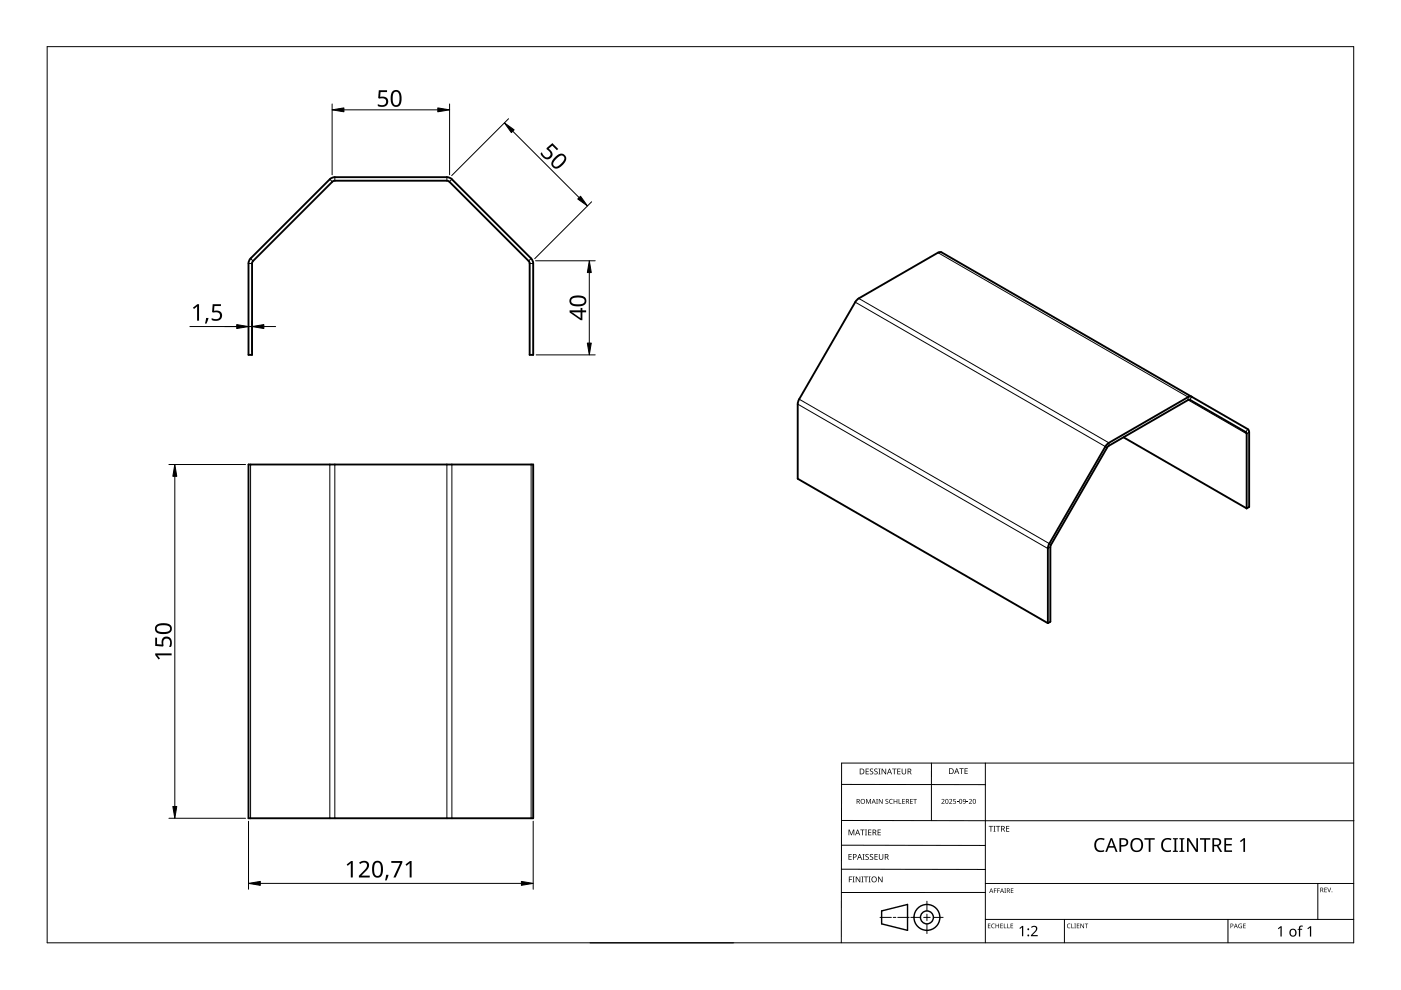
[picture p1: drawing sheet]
<svg xmlns="http://www.w3.org/2000/svg" width="297mm" height="210mm" viewBox="0 0 297 210" stroke-linecap="round" stroke-linejoin="round" font-family="sans-serif">
<path d="M53.1 54.8l16.8-16.8 .5-.3 .6-.1h23.7l.6 .1 .5 .3 16.8 16.8 .3 .5 .1 .6v19.3h-.7l-.1-19.7-17.3-17.2h-23.9l-.5 .2-17 17-.1 19.7h-.7v-19.3l.1-.6zM52.7 98.5h60.3v75h-60.3zM238.2 92.7l26.1 15.1M252.7 84.1l-.8 .1-16.8 9.7-.7 .8-12.2 21.1v16.3M264.3 107.8v-16l-12-7h-.4l-16.8 9.7-.4 .4-11.9 20.8-.1 16.1-.5 .3M264.3 107.8l.5-.3v-15.8l-.3-.7-64.9-37.5-.7 .1-16.8 9.7-.8 .8-12.1 21.1-.1 16.3 53.1 30.6" fill="none" stroke="#000" stroke-width=".4"/>
<g fill="none" stroke="#000" stroke-width=".21">
<path d="M69.9 38l.6 .5M71 37.6v.7M94.7 37.6v.7M95.8 38l-.5 .5M52.7 55.9h.7M53.1 54.8l.6 .5M112.3 55.9h.7M112.6 54.8l-.5 .5M198.9 53.6l53 30.6v.6l12.4 7.2 .5-.3M181.3 64.1l53.4 30.8M182.1 63.3l53 30.6v.6M53.1 98.5v75"/>
<path d="M69.9 98.5v75M71 98.5v75M94.7 98.5v75M95.8 98.5v75M112.6 98.5v75M169.1 85.7l53.1 30.6 .5-.3M169.4 84.6l53.5 30.9M252.7 84.1l-.4 .7M264.5 91l-.3 .6"/>
</g>
<path d="M10 9.9h277v190h-277z" fill="none" stroke="#000" stroke-width=".21"/>
<g fill="none" stroke="#000" stroke-width=".21">
<path d="M178.4 179.2l30.5 .1M178.4 166.3l30.5 .1M178.5 174h108.6M197.5 161.8v12.2M208.9 161.8v38.1M287 161.8h-108.6v38.1M125.1 199.9h30.5M178.4 184.3h30.5M186.6 194.5h2.4M189.4 194.5h.5M190.4 194.5h2.4M193.1 194.5h2.1"/>
<path d="M195.8 194.5h1.4M196.5 191.1v2M196.5 193.8v1.4M196.5 195.9v2M197.9 194.5h2.1M208.9 189.2h-30.5M208.9 187.3h78.1M208.9 194.9h78.1M225.7 194.9v5M260.4 194.9v5M279.4 187.3v7.6"/>
</g>
<g fill="none" stroke="#000" stroke-width=".3">
<path d="M186.9 193.1l5.5-1.3v5.5l-5.5-1.4z"/>
<circle cx="196.5" cy="194.5" r="1.37"/>
<circle cx="196.5" cy="194.5" r="2.74"/>
</g>
<g fill="#000">
<path d="M179.9 175.9h.2l.4 1 .4-1h.2v1.2h-.1v-1.1l-.4 1.1h-.2l-.4-1.1 .1 1.1h-.2zM182.4 175.9h.9v.1h-.4v1.1h-.1v-1.1h-.4zM183.4 175.9h.4l-.1 .1v1l.1 .1h-.4l.1-.1v-1zM183.6 169.4h.2l.3 .8 .4-.8h.2v1h-.2v-.9l-.4 .9-.4-.9 .1 .9h-.2zM183.5 163h.7v.1h-.5v.4h.5v.1h-.5v.4h.5v.2h-.7zM184.1 175.9h.6v.1h-.5v.4h.5v.1h-.5v.5h.5v.1h-.6zM184.5 163.1l.4-.2 .2 .1v.1a.25 .25 0 0 0-.4-.1 .25 .25 0 0 0 0 .4 .4 .4 0 0 1 .5 .3 .4 .4 0 0 1-.3 .5 .4 .4 0 0 1-.5-.2h.1a.27 .27 0 0 0 .4 .1 .27 .27 0 0 0-.1-.4l-.3-.3zM185.4 163.1l.4-.2 .3 .1-.1 .1a.25 .25 0 0 0-.4-.1 .25 .25 0 0 0 0 .4 .4 .4 0 0 1 .5 .3 .4 .4 0 0 1-.3 .5 .4 .4 0 0 1-.5-.2h.1a.27 .27 0 0 0 .4 .1 .27 .27 0 0 0 0-.4l-.4-.3zM185.8 169.4h.3l-.1 .1v.8l.1 .1h-.3l.1-.1zM186.2 163h.5l-.2 .1v1l.2 .1h-.5l.2-.1v-1zM186.1 175.9h.6v.1h-.5v.4h.5v.1h-.5v.5h.5v.1h-.6zM186.3 169.4h.2l.5 .8v-.8h.1v1h-.1l-.6-.8v.8h-.1z"/>
<path d="M186.9 163h.2l.6 1v-1h.2v1.2h-.2l-.6-1v1h-.2zM187.8 169.5l.3-.1h.2v.2a.25 .25 0 0 0-.3-.1 .25 .25 0 0 0-.1 .3 .25 .25 0 0 0 .3 .1 .32 .32 0 0 1 0 .5 .32 .32 0 0 1-.5-.1 .25 .25 0 0 0 .4 .1 .25 .25 0 0 0 0-.4l-.3-.2zM188.6 169.5l.4-.1h.3l-.1 .2a.41 .41 0 0 0-.6 .3 .41 .41 0 0 0 .6 .4 .48 .48 0 0 1-.6-.1 .48 .48 0 0 1 0-.7zM189.1 163h1v.1h-.4v1.1h-.2v-1.1h-.4zM189.5 169.4h.1v.4h.5v-.4h.1v1h-.1v-.5h-.5v.5h-.1zM190.5 169.4h.2v.9h.4v.1h-.6zM190.2 163h.7v.1h-.5v.4h.5v.1h-.5v.4h.5v.2h-.7zM191.3 169.4h.5v.1h-.4v.3h.4v.1h-.4v.4h.4v.1h-.5zM191.2 163h.1v.8a.32 .32 0 0 0 .3 .3 .32 .32 0 0 0 .4-.4v-.7h.1v.7a.47 .47 0 0 1-.5 .5 .47 .47 0 0 1-.4-.5zM193 169.4h.5v.1h-.4v.3h.4v.1h-.4v.4h.4v.1h-.5zM193.6 169.4h.8v.1h-.3v.9h-.2v-.9h-.3zM199.6 169.5a.37 .37 0 0 1 .6 0 .37 .37 0 0 1-.2 .6l-.2 .2h.5v.1h-.7l.3-.4a.27 .27 0 0 0 .2-.3 .27 .27 0 0 0-.4-.1z"/>
<path d="M201.2 169.5a.37 .37 0 0 1 .6 0 .37 .37 0 0 1-.2 .6l-.2 .2h.5v.1h-.7l.3-.4a.27 .27 0 0 0 .3-.3 .27 .27 0 0 0-.5-.1zM202.1 169.4h.5v.1h-.4v.3a.34 .34 0 0 1 .5 .2 .34 .34 0 0 1-.2 .4 .34 .34 0 0 1-.4-.1 .29 .29 0 0 0 .4 0 .29 .29 0 0 0 0-.4 .29 .29 0 0 0-.4 0zM202.9 170l.3 .1zM203.4 162.9h.9v.1h-.4v1.1h-.1v-1.1h-.4zM204.9 170l.4 .1zM204.5 162.9h.7v.1h-.5v.4h.4v.1h-.4v.5h.5v.1h-.7zM205.4 169.5a.37 .37 0 0 1 .6 0 .37 .37 0 0 1-.2 .6l-.2 .2h.5v.1h-.7l.3-.4a.27 .27 0 0 0 .3-.3 .27 .27 0 0 0-.5-.1zM209.6 175.1h.9v.2h-.3v1h-.2v-1h-.4zM210.6 175.1h.5l-.2 .1v1l.2 .1h-.5l.2-.1v-1zM211.2 175.1h.9v.2h-.4v1h-.2v-1h-.3zM213.3 175.1h.7v.2h-.5v.3h.5v.2h-.5v.4h.5v.1h-.7zM232.4 178.1a1.63 1.63 0 0 1 1.8-.3l-.1 .4a1.14 1.14 0 0 0-1.4 .1 1.14 1.14 0 0 0-.2 1.4 1.11 1.11 0 0 0 1.6 .5v.3a1.52 1.52 0 0 1-1.9-.5 1.52 1.52 0 0 1 .2-1.9z"/>
<path d="M246.6 178.1a1.63 1.63 0 0 1 1.8-.3l-.2 .4a1.14 1.14 0 0 0-1.4 .1 1.14 1.14 0 0 0-.2 1.4 1.11 1.11 0 0 0 1.7 .5v.3a1.52 1.52 0 0 1-1.9-.5 1.52 1.52 0 0 1 .2-1.9zM180 185.8h.7v.2h-.6v.4h.5v.1h-.5v.6h-.1zM179.9 181.1h.7v.1h-.5v.4h.4v.1h-.4v.5h.5v.1h-.7zM180.8 185.8h.4l-.1 .2v.9l.1 .2h-.4l.1-.2v-.9zM181.4 185.8h.2l.7 1.1v-1.1h.1v1.3h-.2l-.6-1v1h-.2zM182.6 185.8h.5l-.2 .2v.9l.2 .2h-.5l.2-.2v-.9zM182.9 181.1h.4l-.1 .1v1l.1 .1h-.4l.1-.1v-1zM183.2 185.8h.9v.2h-.4v1.1h-.2v-1.1h-.3zM183.5 181.2l.5-.1h.2v.2a.25 .25 0 0 0-.4-.1 .25 .25 0 0 0 0 .4 .4 .4 0 0 1 .4 .3 .4 .4 0 0 1-.2 .4 .4 .4 0 0 1-.5-.2 .27 .27 0 0 0 .5 .1 .27 .27 0 0 0-.1-.4l-.4-.3zM184.2 185.8h.4l-.1 .2v.9l.1 .2h-.4l.1-.2v-.9zM184.5 181.2l.4-.1h.2v.2a.25 .25 0 0 0-.4-.1 .25 .25 0 0 0 0 .4 .4 .4 0 0 1 .5 .3 .4 .4 0 0 1-.3 .4 .4 .4 0 0 1-.5-.2h.1a.27 .27 0 0 0 .4 .1 .27 .27 0 0 0-.1-.4l-.3-.3zM185.4 181.1h.7v.1h-.5v.4h.5v.1h-.5v.5h.5v.1h-.7z"/>
<path d="M186.2 185.8h.1l.7 1.1v-1.1h.1v1.3h-.2l-.6-1v1h-.1zM186.3 181.1h.2v.8a.32 .32 0 0 0 .3 .3 .32 .32 0 0 0 .3-.3v-.8h.2v.8a.47 .47 0 0 1-.5 .4 .47 .47 0 0 1-.5-.4zM209.5 195.8h.5l-.4 .1v.3h.4l-.4 .1v.4l.4 .1h-.5zM210.3 196l.3-.2 .3 .1v.1a.39 .39 0 0 0-.6 .3 .39 .39 0 0 0 .6 .4 .46 .46 0 0 1-.7-.1 .46 .46 0 0 1 .1-.6zM210.7 188.4h.6l-.4 .1v.3h.4l-.4 .1v.4h-.2zM211.4 188.4h.6l-.4 .1v.3h.4l-.4 .1v.4h-.2zM211.1 195.8h.1v.4h.5v-.4h.1v1h-.1v-.5h-.5v.5h-.1zM212.1 195.8h.5l-.4 .1v.3h.4l-.4 .1v.4l.4 .1h-.5zM212.8 195.8h.2v.9l.4 .1h-.6zM212.9 188.4h.4l-.1 .1 .1 .8h-.4l.2-.1zM213.6 195.8h.1v.9l.4 .1h-.5zM214.3 195.8h.5l-.4 .1v.3h.4l-.4 .1v.4l.4 .1h-.5z"/>
<path d="M214.3 188.4h.6l-.5 .1v.3h.4l-.4 .1v.3l.5 .1h-.6zM216.1 196.8l.6-.5h.2v2.2h-.2v-1.9l-.4 .4zM218.6 196.5a.76 .76 0 0 1 1.2 0 .76 .76 0 0 1-.3 1.2l-.6 .6h1.1v.2h-1.4v-.2l.8-.8a.52 .52 0 0 0 .2-.8 .52 .52 0 0 0-.9 0zM226.3 196l.4-.2 .3 .1-.1 .1a.39 .39 0 0 0-.6 .3 .39 .39 0 0 0 .6 .4 .46 .46 0 0 1-.6-.1 .46 .46 0 0 1 0-.6zM227.1 195.8h.2v.9l.4 .1h-.6zM227.8 195.8h.3l-.1 .1 .1 .9h-.3l.1-.1zM228.3 195.8h.5l-.4 .1v.3h.4l-.4 .1v.4l.4 .1h-.5zM229.1 195.8h.1l.5 .8v-.8h.1v1h-.1l-.5-.8v.8h-.1zM230 195.8h.7l-.3 .1v.9h-.1v-.9zM242.6 177.7h2.2v.3h-.9v2.6h-.3v-2.6h-1zM248.7 177.7h1v.2l-.3 .1v2.3l.3 .1v.2h-1v-.2l.3-.1v-2.3l-.3-.1zM250.1 177.7h1v.2l-.3 .1v2.3l.3 .1v.2h-1v-.2l.3-.1v-2.3l-.3-.1z"/>
<path d="M251.7 177.7h.4l1.6 2.4-.1-2.4h.4v2.9h-.4l-1.6-2.4v2.4h-.3zM254.4 177.7h2.2v.3h-.9v2.6h-.4v-2.6h-.9zM259.6 177.7h1.6v.3h-1.2v.9h1.1v.4h-1.1v1h1.2v.3h-1.6zM262.7 196l.6-.1-.1 .1a.4 .4 0 0 0-.5 .3 .4 .4 0 0 0 .5 .4v-.3l-.2-.1h.3v.5a.53 .53 0 0 1-.7-.1 .53 .53 0 0 1 .1-.7zM262.9 178.3l.8-.6h.3v2.9h-.4v-2.5l-.5 .5zM263.6 195.8h.5l-.4 .1v.3h.4l-.4 .1v.4l.4 .1h-.5zM270.9 196.8l.6-.4h.2v2.2h-.2v-1.9l-.4 .3zM275.5 196.4l.7-.1v.2h-.4l-.1 .2v.2h.4v.2h-.4v1.5h-.3v-1.5h-.3l.3-.2zM277.2 196.8l.6-.4h.2v2.2h-.3v-1.9l-.4 .3zM280.8 188.2h.5l-.4 .1v.3h.4l-.4 .1v.4l.4 .1h-.5zM281.4 188.2h.1l.3 .8 .3-.8h.1l-.3 1h-.1z"/>
<path d="M181.6 169.4h.3a.29 .29 0 0 1 .4 .2 .29 .29 0 0 1-.2 .4l.3 .4h-.2l-.2-.4h-.2v.4h-.2zM181.8 169.5v.4h.1a.2 .2 0 0 0 .2-.2 .2 .2 0 0 0-.2-.2z"/>
<path d="M181.8 175.9h.1l.5 1.2h-.2l-.1-.4h-.5l-.2 .4h-.1zM181.8 176l-.2 .6h.4z"/>
<path d="M182.3 163h.4a.61 .61 0 0 1 .6 .6 .61 .61 0 0 1-.7 .6h-.3zM182.4 163.1v.9h.2a.48 .48 0 0 0 .5-.4 .48 .48 0 0 0-.5-.5z"/>
<path d="M182.4 169.9a.51 .51 0 0 1 1 0 .51 .51 0 0 1-1 0zM182.6 169.9a.4 .4 0 0 0 .8 0 .4 .4 0 0 0-.8 0z"/>
<path d="M185 175.9h.3a.35 .35 0 0 1 .5 .2 .35 .35 0 0 1-.3 .5l.4 .5h-.2l-.3-.5h-.2v.5h-.2zM185.2 176v.5h.1a.23 .23 0 0 0 .3-.3 .23 .23 0 0 0-.3-.2z"/>
<path d="M185.2 169.4l.5 1-.3-.3h-.4l-.2 .3zM185.2 169.5l-.1 .5h.3z"/>
<path d="M188.5 163h.2l.4 1.2h-.1l-.2-.4h-.5l-.1 .4h-.2zM188.6 163.1l-.2 .6h.4z"/>
<path d="M192.1 169.4h.3a.29 .29 0 0 1 .3 .2 .29 .29 0 0 1-.2 .4l.3 .4h-.1l-.3-.4h-.2v.4h-.1zM192.2 169.5v.4h.2a.2 .2 0 0 0 .2-.2 .2 .2 0 0 0-.3-.2z"/>
<path d="M192.4 163h.4a.35 .35 0 0 1 .4 .2 .35 .35 0 0 1-.2 .4l.3 .6h-.2l-.3-.5h-.2v.5h-.2zM192.6 163.1v.4h.2a.23 .23 0 0 0 .3-.2 .23 .23 0 0 0-.3-.2z"/>
<path d="M200.5 169.5l.4-.1 .2 .2v.5l-.2 .3h-.3l-.2-.2zM200.6 169.6v.1a.37 .37 0 0 0-.1 .4 .37 .37 0 0 0 .4 .2 .4 .4 0 0 0 .1-.5 .4 .4 0 0 0-.4-.2z"/>
<path d="M201.2 162.9h.4a.61 .61 0 0 1 .6 .6 .61 .61 0 0 1-.6 .6h-.4zM201.4 163v1h.1a.48 .48 0 0 0 .5-.5 .48 .48 0 0 0-.4-.5z"/>
<path d="M202.8 162.9h.1l.5 1.2h-.2l-.1-.4h-.5l-.1 .4h-.2zM202.8 163l-.1 .6h.3z"/>
<path d="M203.5 169.5l.3-.1 .2 .2v.5l-.2 .3h-.3l-.1-.2zM203.5 169.6v.1a.37 .37 0 0 0-.1 .4 .37 .37 0 0 0 .4 .2 .4 .4 0 0 0 .1-.5 .4 .4 0 0 0-.4-.2z"/>
<path d="M204.2 169.5a.49 .49 0 0 1 .6 .4 .49 .49 0 0 1-.4 .5l-.2-.1h.4l.1-.4a.32 .32 0 0 1-.5 .1 .32 .32 0 0 1 0-.5zM204.3 169.7a.22 .22 0 0 0 .4 0 .22 .22 0 0 0-.4 0z"/>
<path d="M206.4 169.5l.3-.1 .2 .2v.5l-.2 .3h-.3l-.1-.2zM206.4 169.6v.1a.37 .37 0 0 0-.1 .4 .37 .37 0 0 0 .4 .2 .4 .4 0 0 0 .2-.5 .4 .4 0 0 0-.5-.2z"/>
<path d="M212.3 175.1h.3a.35 .35 0 0 1 .4 .3 .35 .35 0 0 1-.2 .4l.3 .5h-.2l-.3-.5h-.2v.5h-.1zM212.4 175.2v.5h.2a.23 .23 0 0 0 .3-.2 .23 .23 0 0 0-.3-.3z"/>
<path d="M237.3 177.7h.8a.92 .92 0 0 1 1.1 .9 .92 .92 0 0 1-1.2 .9h-.3v1.1h-.4zM237.7 178v1.2a.73 .73 0 0 0 .8-.1 .73 .73 0 0 0 .3-.8l-.4-.2z"/>
<path d="M240 178.1a1.44 1.44 0 0 1 1.9-.2 1.44 1.44 0 0 1 .4 1.9 1.39 1.39 0 0 1-1.9 .8 1.39 1.39 0 0 1-.7-1.9zM240.4 178.2a1.23 1.23 0 0 0 .5 2.1 1.23 1.23 0 0 0 1.1-.9 1.23 1.23 0 0 0-.6-1.3l-.6-.1z"/>
<path d="M257 177.7h.9a.84 .84 0 0 1 1 .6 .84 .84 0 0 1-.6 1l.8 1.3h-.4l-.7-1.2h-.6v1.2h-.4zM257.4 178v1.1h.5a.56 .56 0 0 0 .6-.5 .56 .56 0 0 0-.7-.6z"/>
<path d="M180.8 181.1h.4a.41 .41 0 0 1 .4 .5 .41 .41 0 0 1-.6 .2v.5h-.2zM181 181.2v.5a.29 .29 0 0 0 .5-.3 .29 .29 0 0 0-.5-.2z"/>
<path d="M182.2 181.1h.1l.5 1.2h-.2l-.1-.4h-.5l-.1 .4h-.2zM182.3 181.2l-.2 .6h.3z"/>
<path d="M184.7 186.5a.61 .61 0 0 1 1.2 0 .61 .61 0 0 1-1.2 0zM184.9 186.5a.45 .45 0 0 0 .9 0 .45 .45 0 0 0-.9 0z"/>
<path d="M187.6 181.1h.3a.35 .35 0 0 1 .5 .2 .35 .35 0 0 1-.3 .4l.4 .6h-.2l-.3-.5h-.3v.5h-.1zM187.7 181.2v.5h.2a.23 .23 0 0 0 .3-.3 .23 .23 0 0 0-.3-.2z"/>
<path d="M210.1 188.4l.5 .9-.2-.3h-.4l-.3 .3zM210.2 188.5l-.2 .4h.3z"/>
<path d="M212.4 188.4l.5 .9-.3-.3h-.3l-.3 .3zM212.4 188.5l-.1 .4h.3z"/>
<path d="M213.5 188.4h.2a.28 .28 0 0 1 .4 .2 .28 .28 0 0 1-.2 .3l.3 .4-.4-.4h-.2v.4h-.1zM213.6 188.5v.3h.1a.19 .19 0 0 0 .3-.2 .19 .19 0 0 0-.3-.1z"/>
<path d="M235.5 177.7h.3l1.1 2.9h-.3l-.4-.9h-1.1l-.4 .9h-.4zM235.6 178.1l-.4 1.3h.9z"/>
<path d="M260.9 195.8h.2a.32 .32 0 0 1 .4 .4 .32 .32 0 0 1-.5 .2v.4h-.1zM261 195.9v.4a.24 .24 0 0 0 .4-.2 .24 .24 0 0 0-.4-.2z"/>
<path d="M262 195.8l.4 1-.2-.3h-.4l-.2 .3zM262 196l-.1 .4h.3z"/>
<path d="M273.6 197.1a.82 .82 0 0 1 1.2 .1 .82 .82 0 0 1-.2 1.2 .82 .82 0 0 1-1.2-.4zM273.8 197.2a.6 .6 0 0 0-.1 .8 .6 .6 0 0 0 .8 .2l.1-.3a.53 .53 0 0 0-.1-.6 .53 .53 0 0 0-.7-.1z"/>
<path d="M279.9 188.2h.3a.28 .28 0 0 1 .3 .2 .28 .28 0 0 1-.1 .3l.2 .5-.3-.4h-.2v.4h-.2zM280.1 188.3v.4h.1a.19 .19 0 0 0 .2-.2 .19 .19 0 0 0-.2-.2z"/>
<circle cx="218" cy="198.3" r=".2"/>
<circle cx="218" cy="197" r=".2"/>
<circle cx="282.4" cy="189.1" r=".09"/>
</g>
<g fill="none" stroke="#000" stroke-width=".21">
<path d="M70.4 22v15.1M72.9 23.3h19.9M95.3 22v15.1M107.8 25.2l-12 12M108.7 27.8l14.1 14.1M113.6 55.3h12.6M124.9 57.8v14.9M125.4 42.8l-12 12M40.3 69.2h13.1M52.7 68v6.6M53.4 68v6.6M55.9 69.2h2.5"/>
<path d="M113.7 75.2h12.5M35.8 98.5h16.3M37.1 101v70M35.8 173.5h16.3M52.7 174.1v14.4M113 174.1v14.4M55.2 187.3h55.3"/>
</g>
<path d="M70.4 23.3l2.5-.4v.8zM92.8 22.9l2.5 .4-2.5 .4zM106.9 26.1l2.1 1.4-.6 .6zM123.1 41.6l1.5 2.1-2.1-1.5zM124.9 55.3l.5 2.5h-.9zM50.2 68.8l2.5 .4-2.5 .5zM53.4 69.2l2.5-.4v.9zM124.5 72.7h.9l-.5 2.5zM37.1 98.5l.4 2.5h-.9zM36.6 171h.9l-.4 2.5zM52.7 187.3l2.5-.4v.8zM110.5 186.9l2.5 .4-2.5 .4z" fill="#000" stroke="#000" stroke-width=".21"/>
<g fill="#000">
<path d="M80.3 19.1h1.8v.4h-1.4l-.1 1a1.17 1.17 0 0 1 1.7 1 1.17 1.17 0 0 1-1.6 1.2l-.6-.2v-.4a1.03 1.03 0 0 0 1.8-.6 .93 .93 0 0 0-1.5-.6l-.2-.1zM114.6 32.6l.3-.3a1.03 1.03 0 0 0 .5 .9 1.03 1.03 0 0 0 1.1-.1 .93 .93 0 0 0-.6-1.4v-.3l1.2-1.1 1.3 1.3-.3 .3-1-1-.8 .6a1.17 1.17 0 0 1 .6 1.9 1.17 1.17 0 0 1-2-.3zM40.9 65.2l.9-.7h.4v3.5h-.4v-3.1l-.7 .6zM43.7 67.4l.5 .1-.4 1.1h-.3zM45.1 64.5h1.7v.4h-1.3l-.1 1a1.17 1.17 0 0 1 1.7 1 1.17 1.17 0 0 1-1.6 1.1l-.6-.2v-.4a1.03 1.03 0 0 0 1.7-.5 .93 .93 0 0 0-1.4-.6l-.2-.2zM32.9 135.2h.4v1.4l1 .1a1.17 1.17 0 0 1 1-1.8 1.17 1.17 0 0 1 1.1 1.6l-.2 .7h-.4a1.03 1.03 0 0 0-.5-1.8 .93 .93 0 0 0-.6 1.5l-.2 .2-1.6-.1zM32.9 138.5h3.5v.5l-3-.1 .5 .7-.3 .2-.7-.9zM73.5 183.3l.9-.7h.4v3.4h-.4v-3l-.7 .6zM76.1 182.9a1.16 1.16 0 0 1 1.4-.4 1.16 1.16 0 0 1 .7 1.2l-.3 .6-1.3 1.4h1.8v.3h-2.3v-.3l1.1-1.1a.98 .98 0 0 0 .3-1.7h-.5l-.6 .3zM81.9 185.5h.5l-.4 1.2h-.4zM83 182.6h2.3v.3l-1.4 3.1h-.5l1.4-3.1h-1.8zM86 183.3l.9-.7h.4v3.4h-.4v-3l-.7 .6z"/>
<path d="M83.3 19.3a1.16 1.16 0 0 1 1.3 0 1.16 1.16 0 0 1 .5 1.2 1.69 1.69 0 0 1-1 2.2 1.27 1.27 0 0 1-1.3-1.6l.1-1.2zM83.5 19.6a2.16 2.16 0 0 0 .3 2.7 .82 .82 0 0 0 .9-1.1 1.35 1.35 0 0 0-.7-1.8z"/>
<path d="M117.7 33.3a1.35 1.35 0 0 1 2.1-.3 1.58 1.58 0 0 1-.7 2.1 1.2 1.2 0 0 1-1.2 .7 1.2 1.2 0 0 1-1-.9l.2-.8zM118 33.7l-.5 .4a.69 .69 0 0 0 0 1.1 .69 .69 0 0 0 1-.1 1.91 1.91 0 0 0 1.1-1.8 .8 .8 0 0 0-1.4 .1z"/>
<path d="M121 63.1a2.59 2.59 0 0 1 3.2 .2 1.22 1.22 0 0 1-.2 1.3 1.22 1.22 0 0 1-1.3 .4 1.53 1.53 0 0 1-2-1.1zM121.3 63.4a.75 .75 0 0 0 0 .9 .75 .75 0 0 0 .9 .2h1a.69 .69 0 0 0 .8-.7 .69 .69 0 0 0-.8-.7h-1.3z"/>
<path d="M120.8 65.8h2.3v-.5h.4v.5h.8v.4h-.8v1.7h-.4l-2.3-1.7zM121.2 66.2l1.9 1.3v-1.3z"/>
<path d="M33.1 132.6a2.6 2.6 0 0 1 3.2 .2 1.22 1.22 0 0 1-.2 1.3 1.22 1.22 0 0 1-1.2 .3 1.53 1.53 0 0 1-2-1zM33.4 132.8a.75 .75 0 0 0 0 1 .75 .75 0 0 0 .9 .2h1a.69 .69 0 0 0 .8-.7 .69 .69 0 0 0-.8-.7h-1.3z"/>
<path d="M79.3 182.8a1.16 1.16 0 0 1 1.3-.1 1.16 1.16 0 0 1 .6 1.2 1.69 1.69 0 0 1-1 2.2 1.27 1.27 0 0 1-1.3-1.6l.1-1.2zM79.6 183.1a2.16 2.16 0 0 0 .3 2.6 .82 .82 0 0 0 .9-1.1 1.35 1.35 0 0 0-.8-1.7z"/>
</g>
</svg>
